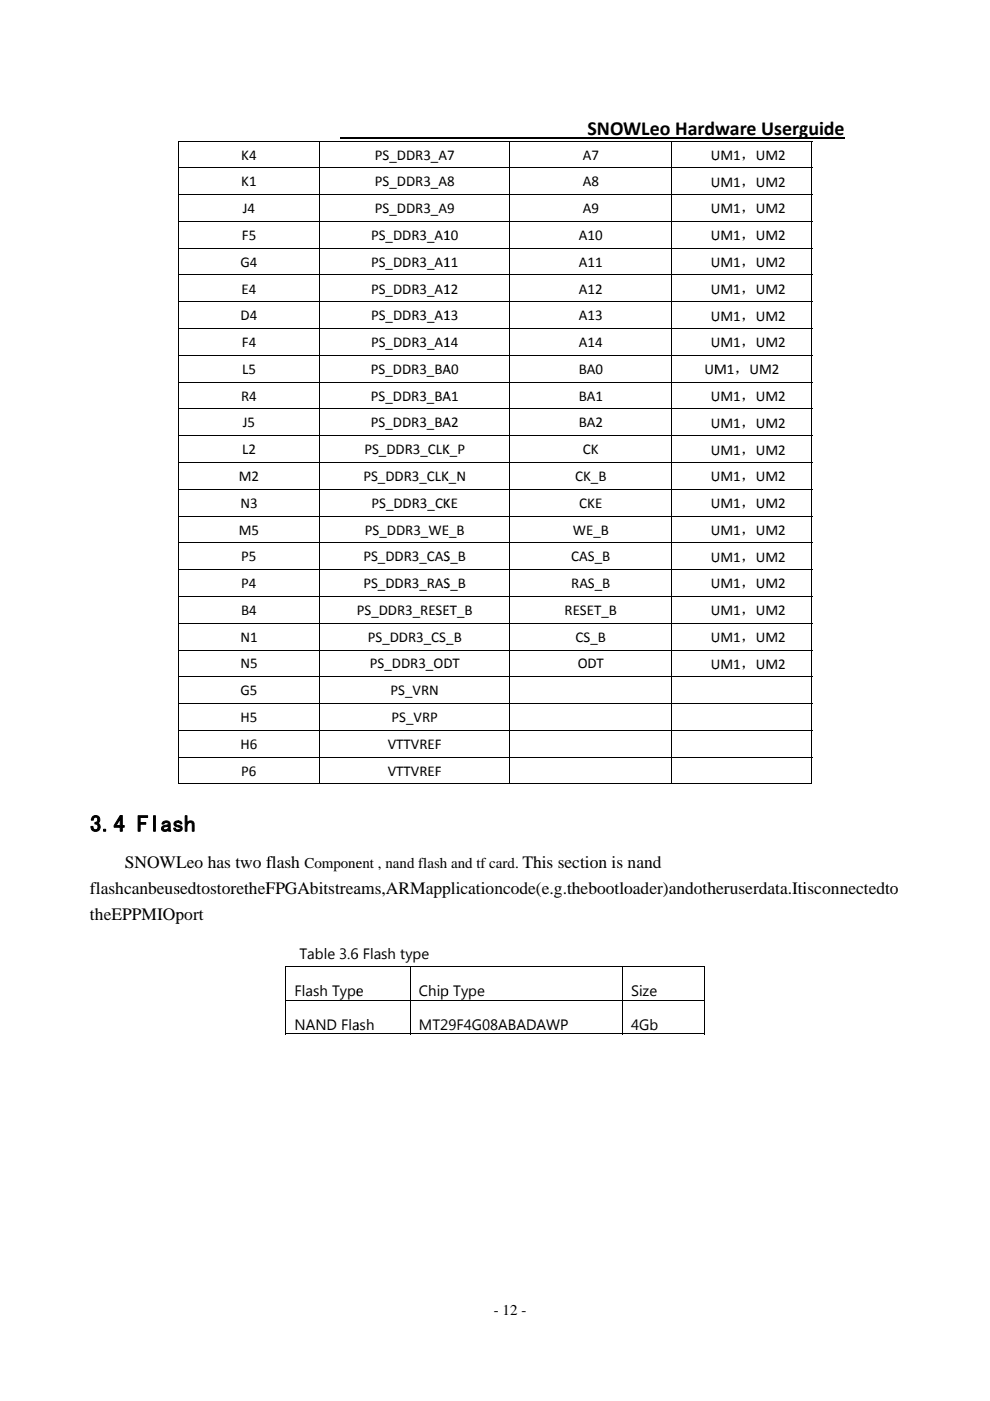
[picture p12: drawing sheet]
<svg xmlns="http://www.w3.org/2000/svg" width="210mm" height="297mm" viewBox="0 0 210 297" stroke-linecap="round" stroke-linejoin="round" font-family="sans-serif">
<defs><g id="words">
<g font-size="4.9">
<text x="19.1" y="176.3">3.4 Flash</text>
<text x="36.5" y="176.3">s</text>
</g>
<g font-size="4.2">
<text x="124.6" y="28.7">SNOWLeo Hardware Userguide</text>
<text x="132.2" y="28.7">W</text>
<text x="169.5" y="28.7">g</text>
</g>
<g font-size="3.7">
<text x="26.5" y="184.1">SNOWLeo has two fflash</text>
<text x="37.4" y="184.1">L</text>
<text x="110.8" y="184.1">Th</text>
<text x="113.1" y="184.1">his section is nand</text>
<text x="19.1" y="189.6">flashcanbeussedtostoretheFPGAbitstreaams,ARMapplicationcode(e.g.thebootloader)andoth</text>
<text x="56.3" y="189.6">F</text>
<text x="93.8" y="189.6">p</text>
<text x="132.4" y="189.6">o</text>
<text x="150.1" y="189.6">heruserdata.Itisconnectedto</text>
<text x="19.1" y="195.1">theEPPMIOport</text>
<text x="37.2" y="195.1">p</text>
</g>
<g font-size="3.2">
<text x="51.2" y="33.8">K4</text>
<text x="79.5" y="33.8">PS_DDR3_A7</text>
<text x="123.6" y="33.8">A7</text>
<text x="150.8" y="33.9">U</text>
<text x="150.8" y="33.9">UM1，UM2</text>
<text x="51.2" y="39.5">K1</text>
<text x="79.5" y="39.5">PS_DDR3_A8</text>
<text x="123.6" y="39.5">A8</text>
<text x="150.8" y="39.6">U</text>
<text x="150.8" y="39.6">UM1，UM2</text>
<text x="51.5" y="45.2">J4</text>
<text x="79.5" y="45.2">PS_DDR3_A9</text>
<text x="123.6" y="45.2">A9</text>
<text x="150.8" y="45.3">U</text>
<text x="150.8" y="45.3">UM1，UM2</text>
<text x="51.3" y="50.9">F5</text>
<text x="78.7" y="50.9">PS_DDR3_A10</text>
<text x="94" y="50.9">1</text>
<text x="122.8" y="50.9">A10</text>
<text x="150.8" y="50.9">U</text>
<text x="150.8" y="50.9">UM1，UM2</text>
<text x="51" y="56.5">G4</text>
<text x="78.7" y="56.5">PS_DDR3_A11</text>
<text x="94" y="56.5">1</text>
<text x="122.8" y="56.5">A11</text>
<text x="150.8" y="56.6">U</text>
<text x="150.8" y="56.6">UM1，UM2</text>
<text x="51.2" y="62.2">E4</text>
<text x="78.7" y="62.2">PS_DDR3_A12</text>
<text x="94" y="62.2">1</text>
<text x="122.8" y="62.2">A12</text>
<text x="150.8" y="62.3">U</text>
<text x="150.8" y="62.3">UM1，UM2</text>
<text x="51" y="67.9">D4</text>
<text x="78.7" y="67.9">PS_DDR3_A13</text>
<text x="94" y="67.9">1</text>
<text x="122.8" y="67.9">A13</text>
<text x="150.8" y="68">U</text>
<text x="150.8" y="68">UM1，UM2</text>
<text x="51.3" y="73.6">F4</text>
<text x="78.7" y="73.6">PS_DDR3_A14</text>
<text x="94" y="73.6">1</text>
<text x="122.8" y="73.6">A14</text>
<text x="150.8" y="73.6">U</text>
<text x="150.8" y="73.6">UM1，UM2</text>
<text x="51.4" y="79.3">L5</text>
<text x="78.7" y="79.3">PS_DDR3_BA0</text>
<text x="93.9" y="79.3">A</text>
<text x="122.7" y="79.3">BA0</text>
<text x="149.4" y="79.3">UM</text>
<text x="151.5" y="79.3">M1，UM2</text>
<text x="51.2" y="84.9">R4</text>
<text x="78.7" y="84.9">PS_DDR3_BA1</text>
<text x="93.9" y="84.9">A</text>
<text x="122.7" y="84.9">BA1</text>
<text x="150.8" y="85">U</text>
<text x="150.8" y="85">UM1，UM2</text>
<text x="51.5" y="90.6">J5</text>
<text x="78.7" y="90.6">PS_DDR3_BA2</text>
<text x="93.9" y="90.6">A</text>
<text x="122.7" y="90.6">BA2</text>
<text x="150.8" y="90.7">U</text>
<text x="150.8" y="90.7">UM1，UM2</text>
<text x="50.7" y="102">M2</text>
<text x="51.4" y="96.3">L2</text>
<text x="77.1" y="102">PS_DDR3_CLK_N</text>
<text x="77.3" y="96.3">PS_DDR3_CLK_P</text>
<text x="93.6" y="102">K</text>
<text x="93.8" y="96.3">K</text>
<text x="122" y="102">CK_B</text>
<text x="123.6" y="96.3">CK</text>
<text x="150.8" y="96.4">U</text>
<text x="150.8" y="96.4">UM1，UM2</text>
<text x="51" y="107.7">N3</text>
<text x="78.8" y="107.7">PS_DDR3_CKE</text>
<text x="94" y="107.7">K</text>
<text x="122.9" y="107.7">CKE</text>
<text x="150.8" y="102">U</text>
<text x="150.8" y="107.7">U</text>
<text x="150.8" y="102">UM1，UM2</text>
<text x="150.8" y="107.7">UM1，UM2</text>
<text x="50.7" y="113.3">M5</text>
<text x="77.4" y="113.3">PS_DDR3_WE_B</text>
<text x="93.7" y="113.3">E</text>
<text x="121.5" y="113.3">WE_B</text>
<text x="150.8" y="113.4">U</text>
<text x="150.8" y="113.4">UM1，UM2</text>
<text x="51.2" y="119">P5</text>
<text x="77.1" y="119">PS_DDR3_CAS_B</text>
<text x="94.1" y="119">S</text>
<text x="121.2" y="119">CAS_B</text>
<text x="150.8" y="119.1">U</text>
<text x="150.8" y="119.1">UM1，UM2</text>
<text x="51.2" y="124.7">P4</text>
<text x="77.1" y="124.7">PS_DDR3_RAS_B</text>
<text x="94.1" y="124.7">S</text>
<text x="121.2" y="124.7">RAS_B</text>
<text x="150.8" y="124.8">U</text>
<text x="150.8" y="124.8">UM1，UM2</text>
<text x="51.1" y="130.4">B4</text>
<text x="75.7" y="130.4">PS_DDR3_RESET_B</text>
<text x="93.9" y="130.4">E</text>
<text x="119.8" y="130.4">RESET_B</text>
<text x="150.8" y="130.5">U</text>
<text x="150.8" y="130.5">UM1，UM2</text>
<text x="51" y="136.1">N1</text>
<text x="78" y="136.1">PS_DDR3_CS_B</text>
<text x="94.6" y="136.1">_</text>
<text x="122.1" y="136.1">CS_B</text>
<text x="150.8" y="136.1">U</text>
<text x="150.8" y="136.1">UM1，UM2</text>
<text x="51" y="141.7">N5</text>
<text x="78.4" y="141.7">PS_DDR3_ODT</text>
<text x="94" y="141.7">D</text>
<text x="122.5" y="141.7">ODT</text>
<text x="150.8" y="141.8">U</text>
<text x="150.8" y="141.8">UM1，UM2</text>
<text x="51" y="147.4">G5</text>
<text x="82.8" y="147.4">PS_VRN</text>
<text x="51" y="153.1">H5</text>
<text x="83.1" y="153.1">PS_VRP</text>
<text x="51" y="158.8">H6</text>
<text x="82.2" y="158.8">VTTVREF</text>
<text x="51.2" y="164.5">P6</text>
<text x="82.2" y="164.5">VTTVREF</text>
<text x="64.6" y="184.1">Componeent , nand flash and tf card.</text>
<text x="93.3" y="184.1">h</text>
<text x="63.5" y="203.4">Table 3.6 Flash type</text>
<text x="74.4" y="203.4">6</text>
<text x="62.5" y="211.2">Flash Type</text>
<text x="75.5" y="211.2">e</text>
<text x="88.9" y="211.2">Chip Type</text>
<text x="93.4" y="211.2">p</text>
<text x="133.9" y="211.2">Size</text>
<text x="62.5" y="218.3">NAND Flash</text>
<text x="74.7" y="218.3">a</text>
<text x="88.9" y="218.3">MT29F4G08ABADAWP</text>
<text x="93.4" y="218.3">2</text>
<text x="133.9" y="218.3">4Gb</text>
<text x="104.8" y="278.8">- 12 -</text>
</g>
</g></defs>
<g fill="#000">
<path d="M37.7 29.8h.2v.2h-.2zM37.9 35.5v.2zM170.7 29.8h1.6v.2h-1.6zM170.7 35.5h1.6v.2h-1.6zM37.9 41.2v.1zM37.9 46.9v.1zM37.9 52.5v.2zM37.9 58.2v.2zM170.7 41.2h1.6v.1h-1.6zM170.7 46.9h1.6v.1h-1.6zM170.7 52.5h1.6v.2h-1.6zM170.7 58.2h1.6v.2h-1.6z"/>
<path d="M37.9 63.9v.2zM37.9 69.6v.1zM37.9 75.2v.2zM170.7 63.9h1.6v.2h-1.6zM170.7 69.6h1.6v.1h-1.6zM170.7 75.2h1.6v.2h-1.6zM37.9 80.9v.2zM37.9 86.6v.2zM37.9 92.3v.2zM37.9 98v.1zM170.7 80.9h1.6v.2h-1.6zM170.7 86.6h1.6v.2h-1.6z"/>
<path d="M170.7 92.3h1.6v.2h-1.6zM170.7 98h1.6v.1h-1.6zM37.9 103.7v.1zM37.9 109.3v.2zM37.9 115v.2zM170.7 103.7h1.6v.1h-1.6zM170.7 109.3h1.6v.2h-1.6zM170.7 115h1.6v.2h-1.6zM37.9 120.7v.2zM37.9 126.4v.1zM37.9 132.1v.1zM37.9 137.7v.2z"/>
<path d="M170.7 120.7h1.6v.2h-1.6zM170.7 126.4h1.6v.1h-1.6zM170.7 132.1h1.6v.1h-1.6zM170.7 137.7h1.6v.2h-1.6zM37.9 143.4v.2zM37.9 149.1v.2zM37.9 154.8v.1zM170.7 143.4h1.6v.2h-1.6zM170.7 149.1h1.6v.2h-1.6zM170.7 154.8h1.6v.1h-1.6zM37.7 166.1h.2v.2h-.2zM37.9 160.4v.2z"/>
<path d="M170.7 160.4h1.6v.2h-1.6zM170.7 166.1h1.4v.2h-1.4zM172.1 166.1h.2v.2h-.2zM60.5 204.8h.2v.2h-.2zM131.9 204.8h.9v.2h-.9zM131.9 212h.9v.2h-.9zM132 219.1h.8v.2h-.8zM149.4 219.1h.1v.2h-.1z"/>
</g>
<g fill="none" stroke="#000" stroke-width=".21">
<path d="M37.8 30v136.3M37.9 29.9h132.8M37.9 35.6h132.8M67.8 30v5.5M67.8 35.7v5.5M108.1 30v5.5M108.1 35.7v5.5M142.5 30v5.5M142.5 35.7v5.5M172.2 29.8v5.7M172.2 35.7v5.5M37.9 41.3h132.8"/>
<path d="M37.9 46.9h132.8M37.9 52.6h132.8M37.9 58.3h132.8M67.8 41.3v5.6M67.8 47v5.5M67.8 52.7v5.5M67.8 58.4v5.5M108.1 41.3v5.6M108.1 47v5.5M108.1 52.7v5.5M108.1 58.4v5.5M142.5 41.3v5.6"/>
<path d="M142.5 47v5.5M142.5 52.7v5.5M142.5 58.4v5.5M172.2 41.3v5.6M172.2 47v5.5M172.2 52.7v5.5M172.2 58.4v5.5M37.9 64h132.8M37.9 69.7h132.8M37.9 75.3h132.8M67.8 64.1v5.5M67.8 69.7v5.5"/>
<path d="M67.8 75.4v5.5M108.1 64.1v5.5M108.1 69.7v5.5M108.1 75.4v5.5M142.5 64.1v5.5M142.5 69.7v5.5M142.5 75.4v5.5M172.2 64.1v5.5M172.2 69.7v5.5M172.2 75.4v5.5M37.9 81h132.8M37.9 86.7h132.8"/>
<path d="M37.9 92.4h132.8M37.9 98.1h132.8M67.8 81.1v5.5M67.8 86.8v5.5M67.8 92.5v5.5M67.8 98.1v5.6M108.1 81.1v5.5M108.1 86.8v5.5M108.1 92.5v5.5M108.1 98.1v5.6M142.5 81.1v5.5M142.5 86.8v5.5"/>
<path d="M142.5 92.5v5.5M142.5 98.1v5.6M172.2 81.1v5.5M172.2 86.8v5.5M172.2 92.5v5.5M172.2 98.1v5.6M37.9 103.7h132.8M37.9 109.4h132.8M37.9 115.1h132.8M67.8 103.8v5.5M67.8 109.5v5.5M67.8 115.2v5.5"/>
<path d="M108.1 103.8v5.5M108.1 109.5v5.5M108.1 115.2v5.5M142.5 103.8v5.5M142.5 109.5v5.5M142.5 115.2v5.5M172.2 103.8v5.5M172.2 109.5v5.5M172.2 115.2v5.5M37.9 120.8h132.8M37.9 126.4h132.8M37.9 132.1h132.8"/>
<path d="M37.9 137.8h132.8M67.8 120.9v5.5M67.8 126.5v5.6M67.8 132.2v5.5M67.8 137.9v5.5M108.1 120.9v5.5M108.1 126.5v5.6M108.1 132.2v5.5M108.1 137.9v5.5M142.5 120.9v5.5M142.5 126.5v5.6M142.5 132.2v5.5"/>
<path d="M142.5 137.9v5.5M172.2 120.9v5.5M172.2 126.5v5.6M172.2 132.2v5.5M172.2 137.9v5.5M37.9 143.5h132.8M37.9 149.2h132.8M37.9 154.9h132.8M67.8 143.6v5.5M67.8 149.3v5.5M67.8 154.9v5.5M108.1 143.6v5.5"/>
<path d="M108.1 149.3v5.5M108.1 154.9v5.5M142.5 143.6v5.5M142.5 149.3v5.5M142.5 154.9v5.5M172.2 143.6v5.5M172.2 149.3v5.5M172.2 154.9v5.5M37.9 160.5h132.8M37.9 166.2h29.9M67.8 160.6v5.7M67.9 166.2h40.1"/>
<path d="M108.1 160.6v5.7M108.2 166.2h34.2M142.5 160.6v5.7M142.6 166.2h28.1M172.2 160.6v5.7M60.5 204.9h71.4M60.5 219.2h26.4M60.6 205v7M60.6 212.2v7.1M87 205v7M87 212.2v7.1M131.9 212.1h-71.4"/>
<path d="M131.9 219.2h-44.8M132 205v7M132 212.2v7.1M132.8 204.9h16.7M132.8 212.1h16.7M132.8 219.2h16.6M149.5 204.8v7.2M149.5 212.2v7.1"/>
</g>
<path d="M72.2 29.2h107" fill="none" stroke="#000" stroke-width=".28"/>
<use href="#words"/>
</svg>
